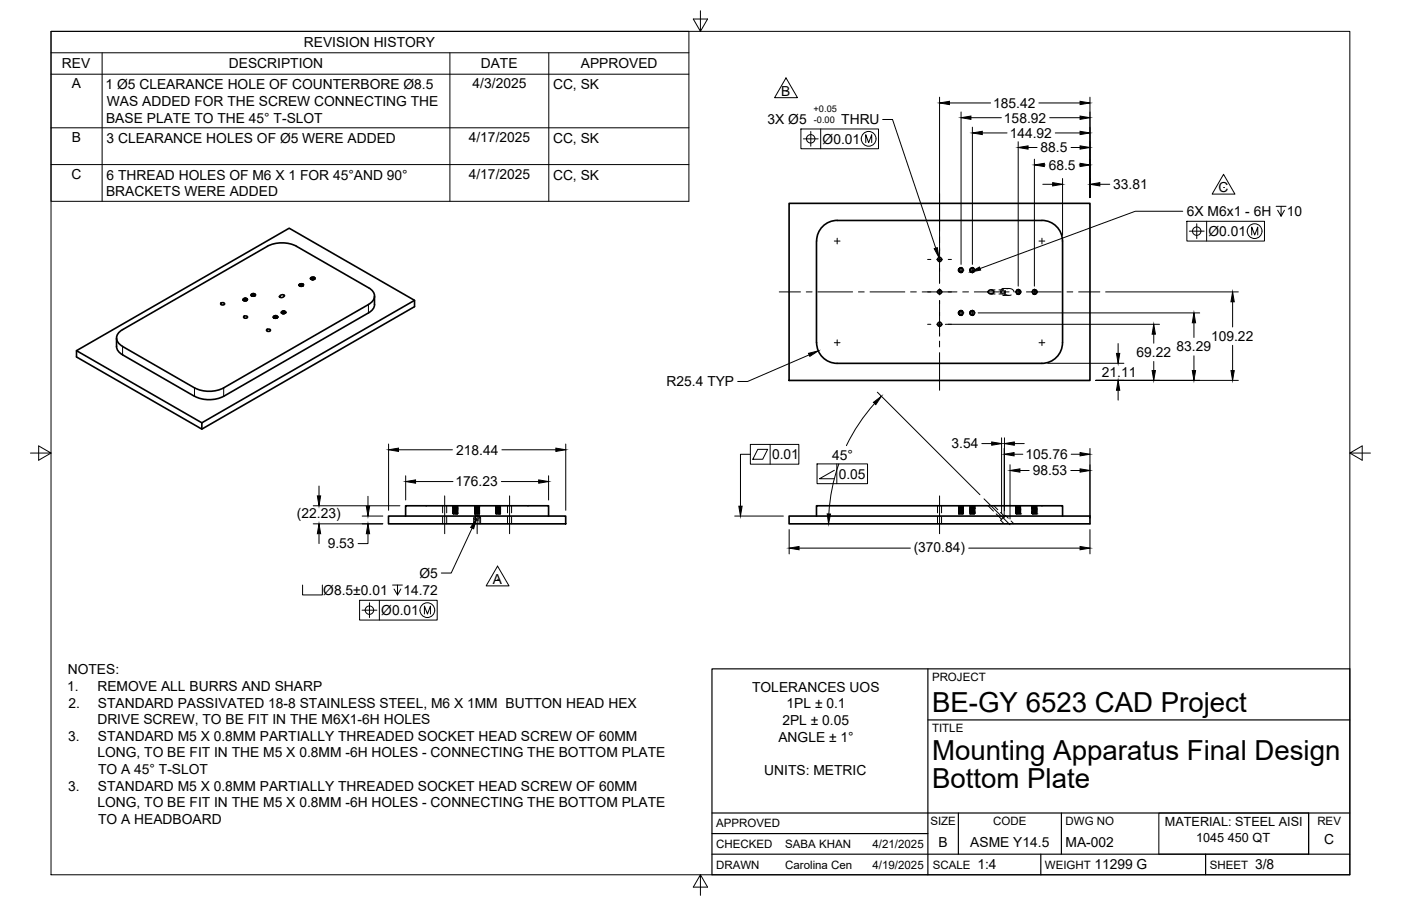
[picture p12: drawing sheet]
<svg xmlns="http://www.w3.org/2000/svg" width="432mm" height="279mm" viewBox="0 0 432 279" stroke-linecap="round" stroke-linejoin="round" font-family="sans-serif">
<defs><g id="words">
<g font-size="8.5">
<text x="287.3" y="219.5">BE-GY 6523 CAD Project</text>
<text x="287.3" y="234.5">Mounting Apparatus Final Design</text>
<text x="287.3" y="243.1">Bottom Plate</text>
</g>
<g font-size="4.3">
<text x="93.6" y="14.5">REVISION HISTORY</text>
<text x="19.1" y="21.1">REV</text>
<text x="70.5" y="21.1">DESCRIPTION</text>
<text x="148.2" y="21.1">DATE</text>
<text x="179" y="21.1">APPROVED</text>
<text x="22.2" y="27.2">A</text>
<text x="32.6" y="27.6">1 Ø5 CLEARANCE HOLE OF COUNTERBORE Ø8.5</text>
<text x="145.7" y="27.3">4/3/2025</text>
<text x="170.5" y="27.5">CC, SK</text>
<text x="240.8" y="29.6">B</text>
<text x="33" y="32.7">WAS ADDED FOR THE SCREW CONNECTING THE</text>
<text x="306.1" y="33.3">185.42</text>
<text x="32.7" y="37.8">BASE PLATE TO THE 45° T-SLOT</text>
<text x="236.6" y="38.3">3X Ø5</text>
<text x="259.3" y="38.3">THRU</text>
<text x="309.4" y="37.8">158.92</text>
<text x="22.1" y="43.7">B</text>
<text x="32.8" y="44.1">3 CLEARANCE HOLES OF Ø5 WERE ADDED</text>
<text x="144.5" y="43.8">4/17/2025</text>
<text x="170.5" y="44">CC, SK</text>
<text x="253.5" y="44.3">Ø0.01</text>
<text x="311.2" y="42.5">144.92</text>
<text x="320.7" y="47">88.5</text>
<text x="323.2" y="52.3">68.5</text>
<text x="22.1" y="55.1">C</text>
<text x="32.9" y="55.4">6 THREAD HOLES OF M6 X 1 FOR 45°AND 90°</text>
<text x="144.5" y="55.1">4/17/2025</text>
<text x="170.5" y="55.4">CC, SK</text>
<text x="343.1" y="58.3">33.81</text>
<text x="375.6" y="59.4">C</text>
<text x="32.7" y="60.5">BRACKETS WERE ADDED</text>
<text x="365.8" y="66.7">6X M6x1 - 6H</text>
<text x="396.6" y="66.7">10</text>
<text x="372.5" y="72.8">Ø0.01</text>
<text x="373.3" y="105.2">109.22</text>
<text x="350.3" y="110.2">69.22</text>
<text x="362.6" y="108.4">83.29</text>
<text x="205.5" y="119.1">R25.4 TYP</text>
<text x="339.6" y="116.2">21.11</text>
<text x="140.6" y="140.2">218.44</text>
<text x="238" y="141.6">0.01</text>
<text x="256.5" y="141.8">45°</text>
<text x="293.3" y="138.3">3.54</text>
<text x="316.1" y="141.6">105.76</text>
<text x="258.5" y="147.6">0.05</text>
<text x="318.3" y="146.6">98.53</text>
<text x="140.4" y="150">176.23</text>
<text x="91.5" y="159.8">(22.23)</text>
<text x="101" y="169.1">9.53</text>
<text x="281.6" y="170.1">(370.84)</text>
<text x="129.2" y="178.3">Ø5</text>
<text x="99.7" y="183.5">Ø8.5±0.01</text>
<text x="124.3" y="183.5">14.72</text>
<text x="151.9" y="180.2">A</text>
<text x="117.5" y="189.7">Ø0.01</text>
<text x="20.9" y="207.9">NOTES:</text>
<text x="20.7" y="213.1">1.</text>
<text x="30" y="213.1">REMOVE ALL BURRS AND SHARP</text>
<text x="231.8" y="213.4">TOLERANCES UOS</text>
<text x="21.1" y="218.2">2.</text>
<text x="30.2" y="218.2">STANDARD PASSIVATED 18-8 STAINLESS STEEL, M6 X 1MM BUTTON HEAD HEX</text>
<text x="242.4" y="218.5">1PL ± 0.1</text>
<text x="30" y="223.3">DRIVE SCREW, TO BE FIT IN THE M6X1-6H HOLES</text>
<text x="241.1" y="223.6">2PL ± 0.05</text>
<text x="21" y="228.5">3.</text>
<text x="30" y="233.6">LONG, TO BE FIT IN THE M5 X 0.8MM -6H HOLES - CONNECTING THE BOTTOM PLATE</text>
<text x="30.2" y="228.5">STANDARD M5 X 0.8MM PARTIALLY THREADED SOCKET HEAD SCREW OF 60MM</text>
<text x="239.9" y="228.7">ANGLE ± 1°</text>
<text x="30.2" y="238.7">TO A 45° T-SLOT</text>
<text x="235.6" y="238.9">UNITS: METRIC</text>
<text x="21" y="243.9">3.</text>
<text x="30.2" y="243.9">STANDARD M5 X 0.8MM PARTIALLY THREADED SOCKET HEAD SCREW OF 60MM</text>
<text x="30" y="249">LONG, TO BE FIT IN THE M5 X 0.8MM -6H HOLES - CONNECTING THE BOTTOM PLATE</text>
<text x="30.2" y="254.1">TO A HEADBOARD</text>
<text x="289.3" y="261.2">B</text>
<text x="299.1" y="261.2">ASME Y14.5</text>
<text x="328.4" y="261.2">MA-002</text>
<text x="408.1" y="260.2">C</text>
<text x="301.2" y="268.1">1:4</text>
<text x="337.3" y="268.1">11299 G</text>
<text x="386.8" y="268.1">3/8</text>
</g>
<g font-size="3.9">
<text x="359" y="254.8">MATERIAL: STEEL AISI</text>
<text x="368.7" y="259.5">1045 450 QT</text>
</g>
<g font-size="3.5">
<text x="287.3" y="210.1">PROJECT</text>
<text x="287.3" y="225.8">TITLE</text>
<text x="220.7" y="255.2">APPROVED</text>
<text x="286.7" y="254.5">SIZE</text>
<text x="306.1" y="254.5">CODE</text>
<text x="328.4" y="254.5">DWG NO</text>
<text x="406" y="254.5">REV</text>
<text x="220.7" y="261.5">CHECKED</text>
<text x="242" y="261.5">SABA KHAN</text>
<text x="268.9" y="261.5">4/21/2025</text>
<text x="220.7" y="267.9">DRAWN</text>
<text x="242" y="267.9">Carolina Cen</text>
<text x="268.9" y="267.9">4/19/2025</text>
<text x="287.5" y="267.9">SCALE</text>
<text x="322.1" y="267.9">WEIGHT</text>
<text x="372.9" y="267.9">SHEET</text>
</g>
<g font-size="2.8">
<text x="250.8" y="34.4">+0.05</text>
<text x="250.8" y="37.8">-0.00</text>
</g>
</g></defs>
<g fill="none" stroke="#000" stroke-width=".31">
<path d="M15.7 9.7h400.3v260.1h-400.3zM15.7 9.7h196.6v52.4h-196.6zM15.7 16.3h196.6M31.5 16.3v45.8M138.7 16.3v45.8M169.1 16.3v45.8M215.9 3.3v6.4l-2.2-3.8h4.4l-2.2 3.8M15.7 22.9h196.6M15.7 39.4h196.6M242.3 24l3.5 6.1h-7.1zM242.3 28.1h.1M246.8 39.8h24v6.1h-24z"/>
<path d="M252.9 39.8v6.1M272 36.9h3.1l13.3 39.6M289.6 30v57.3M292.6 31.8h12.7M296.2 34.5v47M299.3 36.3h9.3M299.7 39.2v42.3M320.2 31.8h12.7M323.5 36.3h9.4M335.9 30v30.9M15.7 50.8h196.6M247.6 42.8h4.6"/>
<path d="M249.9 40.5v4.6M266.8 44v-2.4l.9 2.4 1-2.4v2.4M302.7 41h7.7M313.8 43.7v44.5M316.9 45.5h2.7M318.8 49.1v39.1M321.4 56.8h3M321.9 50.9h.2M325.2 41h7.7M327.5 55.1v17.5M330.1 45.5h2.8M332.6 50.9h.3"/>
<path d="M339 56.8h3M377.1 53.8l3.5 6.1h-7zM377.1 57.8h.1M257.1 74.3h1.8M258 73.4v1.8M320.2 74.3h1.8M321.1 73.4v1.8M364.5 65.2h-14.6l-47.9 17.6M365.8 68.2h23.9v6.1h-23.9zM366.6 71.3h4.5M368.9 69v4.6M371.9 68.2v6.1"/>
<path d="M385.8 72.5v-2.5l.9 2.5 .9-2.5v2.5M393.3 63.6h3.1M394.8 63.6v3.1l-1-1.9M395.9 64.8l-1.1 1.9M113.6 93.9v2.6M240.2 90h6.5M248.5 90h1.8M252.1 90h10.7M264.6 90h1.8M268.1 90h10.8M280.6 90h1.8M284.2 90h10.7"/>
<path d="M285.9 80h1M288.7 80h1.8M289.6 89.1v1.8M289.6 92.7v11M292.2 80h1M295.3 96.5h1.8M295.3 83.3h1.8M295.5 96.7l.5 .5 .7-.2M295.5 83.5l.5 .6 .7-.3M296.2 82.4v1.8M296.2 95.6v1.8M296.7 90h1.8"/>
<path d="M296.8 96l-.8-.2-.6 .5M296.8 82.8l-.8-.2-.6 .5M298.8 96.5h1.8M298.8 83.3h1.8M299 96.7l.5 .5 .7-.2M299 83.5l.6 .6 .6-.3M299.7 82.4v1.8M299.7 95.6v1.8M300.2 96l-.6-.3-.6 .6M300.2 82.8l-.7-.2-.5 .5M300.3 90h10.7M301.5 96.5h68.3"/>
<path d="M305.4 90.7h1.3M305.4 89.4h1.3M307.9 90.7h1.2M307.9 89.4h1.2M308.9 89.5a.53 .53 0 0 1 .7 .6 .53 .53 0 0 1-.8 .3l-.1-.4zM309.5 90a1.51 1.51 0 0 0 2.2 1M309.8 89.6l.1 .5a.93 .93 0 0 1-.8 1h1.9M310.3 89.1h.1a1.54 1.54 0 0 1 2.1 .9M311 89h-1.9a1.14 1.14 0 0 0-.6 1.5M312.8 90h1.9M313.3 89.5l.7-.2 .5 .5M313.8 89.1v1.8"/>
<path d="M314.5 90.2l-.5 .6-.8-.2M316.4 90h10.7M318.3 89.5l.6-.2 .7 .5M318.8 89.1v1.8M319.6 90.2l-.6 .6-.7-.2M328.9 90h1.7M332.4 90h6.6M340.8 90h40.9M368 99.5v4.6M379.9 93.1v7.7M37.8 106.8v2.6M59.9 119.6v2.6"/>
<path d="M68.9 119.6v2.6M249.4 109.4l-19 8.2h-3M257.1 105.7h1.8M258 104.8v1.8M285.9 100h1M288.7 100h1.8M289.6 105.2v1.8M289.6 108.8v11.6M291.4 100h66M320.2 105.7h1.8M321.1 104.8v1.8M322.9 112h23.5"/>
<path d="M337.7 117.3h44M344.6 105.9v3.1M355.6 103.1v2.7M355.6 111.5v2.8M368 109.7v4.6M379.9 106.5v7.8M9.4 139.7h6.3l-3.8-2.2v4.4l3.8-2.2M119.8 136.9v20.5M122.8 138.7h16.6M154.7 138.7h16.6M174.4 136.9v20.5M231.3 137.1h14.9v6.1h-14.9z"/>
<path d="M233.6 138.6h3l-1.5 3h-3.1zM237.4 137.1v6.1M269.6 124.4a55.6 55.6 0 0 0-8.7 13M270.4 120.9l31.6 31.7M302.6 136.8h3M308.7 135v23.3M309.5 138.3v21.5M309.6 135v22.5M312.6 136.8h3.1M335.9 138.3v21.5M344.6 120.4v3M416 139.7l3.8 2.2v-4.4l-3.8 2.2h6.4"/>
<path d="M96.5 156h26.8M98.3 149.9v3M111.6 159.2h6.4M113.4 153.1v3M125 146.7v7.5M128.1 148.5h11.5M136.4 156v2.2M136.4 159.4v2.1M137.1 152.9v11.7M137.7 156v2.2M137.7 159.4v2.1M139.6 156v.1"/>
<path d="M139.6 156.3h.1M139.6 156.8h.1M139.6 157v.1M139.6 157.1l.1 .3M139.6 157.5v.1M139.6 157.8h.1M139.6 158v.1M139.6 158.1l.1 .3M139.6 157.8v.2M139.6 157.6v.2M139.6 156.8v.2M139.6 156.3l.1 .1"/>
<path d="M139.6 156.1h.1M139.6 158.3l1.5 .1-.8 .1M139.7 156h-.1M139.7 156.5l1.4 .2h-1M139.7 156.4l-.1 .4M139.7 156.2l-.1 .1M139.7 157.4l-.1 .1M139.7 156.1v.1M139.7 156.4h.1M139.7 158.4v.1M139.8 156.8l1.3 .1-1 .1M139.8 156.2l1.2 .1-1.3 .1"/>
<path d="M139.8 156.5l-.2 .1 1.5 .1h-.6M139.8 156l1.2 .1h-.2M139.9 158.3l-.2 .1 1.1 .1M139.9 156.3h-.3l1.5 .1-.5 .1M139.9 158l1.1 .1-1.2 .1M140 157.7l1 .1-1.2 .1M140 156.6h-.3l1.3 .2h-.8M140 156.9l-.3 .1 1.4 .2-1.5 .1M140 158.3h-.4l1.5 .1-.4 .1M140.1 158h-.5l1.5 .2h-.3M140.1 156h-.5l1.5 .1M140.2 156.8l.9 .1-1.4 .1"/>
<path d="M140.3 156.2l-.7 .1 1.4 .1M140.4 157.3h.6l-1.3 .2h.6M140.4 157h.6l-1.3 .1 .6 .1M140.5 157.3l-.8 .1 1.3 .1h-.4M140.5 157.6l-.8 .1 1.3 .1-.3 .1M140.5 156l-.9 .1h1.1M140.5 158l-.9 .1 1.4 .1M140.6 157.7l-1 .1 1.3 .1M140.7 157.1l.4 .1-1.5 .1h.3M140.7 157.4h.4l-1.5 .1 .4 .1M140.8 156l-1.1 .1M140.9 156.5l-1.2 .2 1 .1"/>
<path d="M140.9 156.2l-1.2 .2 1 .1M140.9 158l-1.2 .1 1.1 .1M141 158.3l-1.2 .2M141 157.8l.1 .4M141 158.3l.1 .1M141 157.7l-1.4 .1 .9 .1M141 156l.1 .1M141.1 157.4l-1.5 .1 .8 .1M141.1 158.4l-1.4 .1M141.1 156.2h.1M141.1 156.4h.1M141.1 156.7h.1"/>
<path d="M141.1 156.7v.5M141.1 157.2h.1M141.1 157.4h.1M141.1 157.6v.1M141.1 158.2h.1M141.1 158.4h.1M141.1 156.2v.2M141.1 156.4v.3M141.1 157.2v.2M141.1 157.4v.2M141.1 157.7l-.1 .1M141.1 158.2l-.1 .1"/>
<path d="M146 159.7v.1a1.15 1.15 0 0 0 1.5 .6M146 159.7v1.8M146.3 157.7l1.5 .1-.9 .1M146.3 156.2h.1M146.3 156.4h.1M146.3 156.7h.1M146.3 157.2h.1M146.3 157.4h.1M146.3 157.6v.1M146.3 158.2h.1M146.3 158.2l.1 .1M146.3 157.4l.1 .1"/>
<path d="M146.3 157.2l.1 .1M146.3 156.7l.1 .1M146.3 156.4l.1 .1M146.3 156.2l.1 .1M146.3 157.4l1.5 .1-.8 .1M146.4 156v2.2l1.4-.1-.9-.1M146.4 158.3l-.1 .1h1.4l-.2-.1M146.4 158.3l1.1 .2M146.4 156.8v.2M146.4 157.8v.2M146.4 156.1h-.1M146.4 156.3l-.1 .1"/>
<path d="M146.4 156.6l-.1 .1M146.4 157.1l-.1 .1M146.4 157.3l-.1 .1M146.4 157.6h-.1M146.4 158.1l-.1 .1M146.4 158.4v3.1M146.5 158l1.2 .1-1.2 .1M146.5 156.2l1.2 .2-1.1 .1M146.5 159.4a.54 .54 0 0 1 .8-.2 .54 .54 0 0 1 .1 .9l-.8-.1zM146.5 156.5l1.2 .2-1 .1M146.6 156l1.1 .1M146.6 158.5h.9"/>
<path d="M146.6 159l.3-.1a1.04 1.04 0 0 1 1.2 .8v1.8M146.7 157.4h-.4l1.5 .1-.4 .1M146.7 157.1l-.4 .1 1.5 .1h-.4M146.8 157.7l1 .1-1.3 .1M146.9 156l.9 .1h-1.1M146.9 157.6l.8 .1-1.3 .1 .3 .1M146.9 157.3l.8 .1-1.3 .1h.4M147 157h-.6l1.3 .1-.6 .1M147 157.3h-.6l1.3 .1-.5 .1M147.1 156.2l.7 .1-1.5 .1M147.1 156.7v7.9M147.2 156.8l-.9 .1 1.4 .1"/>
<path d="M147.3 156h.5l-1.5 .1M147.3 158h.5l-1.5 .2h.3M147.3 156.9l.4 .1-1.4 .2h1.4M147.3 158.3h.5l-1.5 .1 .3 .1M147.4 156.6h.3l-1.3 .2h.8M147.4 157.7l-1 .1 1.2 .1M147.4 158l-1 .1 1.2 .1M147.5 156.3h.3l-1.5 .1 .4 .1M147.5 156.5h.3l-1.5 .2h.5M147.5 156l-1.1 .1h.2M147.6 156.2l-1.2 .1 1.3 .1M147.6 156.8l-1.3 .1 1 .1"/>
<path d="M147.7 156.1l.1-.1v2.3l-1.5 .1 .7 .1M147.7 158.5h-.2M147.7 156.7v.2M147.7 157v.1M147.7 157.7v.2M147.7 157.9v.2M147.7 156.2l.1 .1M147.7 157.5h.1M147.7 158.4v3.1M147.7 156.5l-1.4 .2h.9M147.8 156.3v.2M147.8 156.5l-.1 .1"/>
<path d="M147.8 157.3l-.1 .1M147.8 157.6h-.1M147.8 158.3l-.1 .1M147.8 156v.1M147.8 156.3h.1M147.8 156.5h.1M147.8 156.8h.1M147.8 157v.1M147.8 157.3h.1M147.8 157.5v.1M147.8 157.8h.1M147.8 158v.1"/>
<path d="M147.8 158.3h.1M152.8 156v.1M152.8 156.3h.1M152.8 156.8h.1M152.8 157v.1M152.8 157.3l.1 .1M152.8 157.5v.1M152.8 157.8h.1M152.8 158v.1M152.8 158.3l.1 .1M152.8 158.1v.2M152.8 157.8v.2"/>
<path d="M152.8 157.6v.2M152.8 157.1v.2M152.8 156.8v.2M152.8 156.3l.1 .1M152.8 156.1h.1M152.8 158.3l1.5 .1-.8 .1M152.8 156h.1M152.9 156.5l1.4 .2h-1M152.9 157.4l-.1 .1M152.9 156.1v.1M152.9 156.4h.1M152.9 158.4v.1"/>
<path d="M152.9 156.4l-.1 .4M152.9 156.2l-.1 .1M153 156.8l1.3 .1-1 .1M153 156.2l1.2 .1-1.3 .1M153 156.5l-.2 .1 1.5 .1h-.5M153.1 156l1.1 .1h-.3M153.1 158.3l-.2 .1 1.1 .1M153.1 156.3h-.3l1.5 .1-.5 .1M153.1 158l1.1 .1-1.2 .1M153.2 157.7l1 .1-1.2 .1M153.2 156.6h-.3l1.3 .2h-.8M153.2 158.3h-.4l1.5 .1-.4 .1"/>
<path d="M153.2 156.9l-.3 .1 1.4 .2-1.5 .1M153.3 158h-.5l1.5 .2h-.3M153.3 156h-.5l1.5 .1M153.4 156.8l.9 .1-1.5 .1M153.5 156.2l-.7 .1 1.4 .1M153.6 157.3h.6l-1.3 .1 .5 .1M153.6 157h.6l-1.3 .1 .6 .1M153.7 157.3l-.8 .1 1.3 .1h-.4M153.7 157.6l-.8 .1 1.3 .1-.4 .1M153.7 158l-.9 .1 1.4 .1M153.7 156l-.9 .1h1.1M153.8 157.7l-1 .1 1.3 .1"/>
<path d="M153.8 157.1l.5 .1-1.5 .1h.3M153.9 157.4h.4l-1.5 .1 .4 .1M154 156l-1.1 .1M154.1 156.5l-1.2 .2 1 .1M154.1 156.2l-1.2 .2 1 .1M154.1 158l-1.2 .1 1.1 .1M154.2 158.3l.1 .1-1.4 .1M154.2 158.3l-1.1 .2M154.2 157.8l.1 .1M154.2 157.7l-1.4 .1 .9 .1M154.2 156l.1 .1M154.3 157.4l-1.5 .1 .8 .1"/>
<path d="M154.3 156.2v.2M154.3 156.4v.5M154.3 156.9v.5M154.3 157.4v.2M154.3 157.7l-.1 .1M154.3 157.9l-.1 .4M154.3 156.2h.1M154.3 156.4h.1M154.3 156.7h.1M154.3 156.9h.1M154.3 157.2h.1M154.3 157.4h.1"/>
<path d="M154.3 157.6v.1M154.3 157.9h.1M154.3 158.2h.1M154.3 158.4h.1M154.5 148.5h11.5M156.4 156v2.2M156.4 159.4v2.1M157.1 152.9v11.7M157.7 156v2.2M157.7 159.4v2.1M169.1 146.7v7.5M226.4 159.2h15"/>
<path d="M231.3 140.1h-3.1v16M251.8 143.1h15.6v6.1h-15.6zM257.2 145l-4.6 2.6h4.6M257.9 143.1v6.1M258.5 143.1a55.6 55.6 0 0 0-3 15.4M288.9 156v2.2M288.9 159.4v2.1M289.6 152.9v11.7M290.2 156v2.2M290.2 159.4v2.1M295.4 158l1.6 .1-1.5-.1M295.4 158.5h.1"/>
<path d="M295.4 156v.5M295.4 156.5h.1M295.4 156.7h.1M295.4 157h.1M295.4 157.2h.1M295.4 157.5h.1M295.4 157.7h.1M295.4 158h.1M295.4 157.5v.2M295.4 157.8v.2M295.4 158l.2 .1M295.4 157.2v.3"/>
<path d="M295.4 157l.2 .1M295.4 156.7v.3M295.4 156.5v.2M295.4 156l1.6 .1h-.6M295.4 156l1.6 .1-.6 .1M295.6 158.1l-.2 .4M295.6 157.1l-.2 .1M295.6 156.1h.1M295.6 157.1h.1M295.6 158.1h.1M295.6 156.6l1.2 .1-1.1 .1M295.7 157.7l1.1 .1-1.2 .1"/>
<path d="M295.7 158.3l1.1 .2h-1.4M295.7 156.1l1.1-.1-1.2 .1h.3M295.9 157.7h-.5l1.6 .1-.4 .1M295.9 156.4l1.1-.1h-1.4l1.4 .1h-1M295.9 157.7h-.5l1.6 .2h-.4M295.9 158.3l-.3 .1h1.4M296 158.3h1l-1.4 .2 1.4-.1-1.1-.1M296 157.3h-.4l1.2 .1-.7 .1M296 156.6l-.4 .1 1.2 .1h-.6M296.1 156.5l.9 .1-1.5 .1M296.1 157h.7l-1.2 .1 .4 .1M296.1 156.5l.9 .1-1.6 .1"/>
<path d="M296.2 157.6l.6 .1-1.2 .1 .4 .1M296.4 157.4l-1 .1 1.5 .1M296.4 157.4l-1 .1 1.4 .1M296.4 158l-.8 .1 1.2 .1h-.2M296.4 156.5l-.8-.1 1.2-.1h-1.2l1.1 .2M296.5 157.3l-.9 .1 1.1 .1M296.6 156.8h.4l-1.6 .2 1.6-.1-.4-.1M296.7 156.9l-1.1 .2 .9 .1M296.7 158l-1.1 .1 .9 .1M296.8 157.8l.2 .3M296.8 157.5l.2 .1M296.8 156l.2 .1"/>
<path d="M296.8 156.8h.2M296.8 156.7v.1M296.8 157.4v.1M296.8 157.7v.1M296.8 157.1l-1.4 .1 1 .1M296.9 157.1l-1.5 .1 1 .1M297 156.1h.1M297 156.3v.1M297 156.4l-.2 .3M297 156.8v.1M297 157.1h.1M297 157.4h.1"/>
<path d="M297 157.6h.1M297 158.1h.1M297 158.3v.1M297 156.1v.2M297 156.9v.2M297 157.1v.3M297 157.4l-.2 .1M297 157.6l-.2 .1M297 158.1v.2M298.9 158l1.6 .1-.9 .1M298.9 158.5h.1M298.9 156v.5"/>
<path d="M298.9 156.5h.1M298.9 156.7h.1M298.9 157h.1M298.9 157.2h.1M298.9 157.5h.1M298.9 157.7h.1M298.9 158h.1M298.9 157.5v.2M298.9 158l.2 .1M298.9 157.8v.2M298.9 157.2v.3M298.9 157l.2 .1"/>
<path d="M298.9 156.7v.3M298.9 156.5v.2M299 156l1.5 .1h-.6M299 156l1.5 .1-.6 .1M299 156.7l1.5-.1h-1.4l1.2 .2h-.6M299 158l1.5 .1-.9 .1M299.1 158.1l-.2 .4M299.1 157.1l-.2 .1M299.1 156.1h.1M299.1 157.1h.1M299.1 158.1h.1M299.1 158.5l1.4-.2h-1.1l1.1 .1z"/>
<path d="M299.1 156.6l1.2 .1-1.2 .1M299.1 157.7l1.2 .1-1.2 .1M299.2 156.3h1.3l-1 .1h1l-1.4-.1M299.2 158.3l1.1 .2h-1.3M299.2 156.1l1.1-.1-1.2 .1h.3M299.4 157.7h-.5l1.6 .2-1.6-.1 .5-.1M299.4 157h-.5l1.6-.2-1.6 .2h.5M299.4 158.3l-.3 .1h1.4M299.5 157.3h-.4l1.2 .1-.7 .1M299.6 156.5l.9 .1-1.6 .1M299.6 157h.7l-1.2 .1 .4 .1M299.7 157.6l.6 .1-1.2 .1 .5 .1"/>
<path d="M299.8 157.4l-.9 .1 1.5 .1-1.5-.1 1-.1M299.9 157.3l-1-.1 1.5-.1-1.5 .1 .9 .1M299.9 158l-.8 .1 1.2 .1h-.2M300 157.3l-.9 .1 1.2 .1h-.1M300 156.2l-.9 .1 1.1 .2M300.1 156.2l.2 .1-1.2 .1 .8 .1M300.2 156.9l.1 .1-1.2 .1 .9 .1M300.2 158l-1.1 .1 .9 .1M300.3 157.8l.2 .3M300.3 156l.2 .1M300.3 156.8h.2M300.3 157.5l.2 .1"/>
<path d="M300.3 156.7v.1M300.3 157.4v.1M300.3 157.7v.1M300.5 156.1h.1M300.5 156.3v.1M300.5 156.4l-.2 .3M300.5 156.8v.1M300.5 157.1h.1M300.5 157.4h.1M300.5 157.6h.1M300.5 158.1h.1M300.5 158.3v.1"/>
<path d="M300.5 156.1v.2M300.5 156.9v.2M300.5 157.1v.3M300.5 157.4l-.2 .1M300.5 157.6l-.2 .1M300.5 158.1v.2M303.3 153.8l8 8M304.5 156l1.7 1.6M306.3 156l1.2 1.2M307 158.5l1.7 1.6M308.4 158l1.2 1.2M310.8 159.8l-.9-.9-1.5 1.5 1.1 1.1"/>
<path d="M311.3 143.3v16.8M312.5 140.1h2.8M313 156.3h1.4zM313 158.3l1.4 .2-1.4-.1 1-.1zM313 158.4l.4 .1M313 156.1h.1M313 156.3v.1M313 156.4l.2 .3M313 156.8v.1M313 157.1h.1M313 157.4h.1M313 157.6h.1"/>
<path d="M313 158.1h.1M313 158.3v.1M313 157.1v.3M313 158.1v.2M313 157.6l.2 .1M313 157.4l.2 .1M313 156.9v.2M313 156.1v.2M313.2 157.8l-.2 .3M313.2 156.8h-.2M313.2 156l-.2 .1M313.2 157.5l-.2 .1"/>
<path d="M313.2 156.7v.1M313.2 157.4v.1M313.2 157.7v.1M313.3 156.5l1.1-.2h-1.2l1.2 .1-.8 .1M313.3 158l1.1 .1-.9 .1M313.3 156.9l1.1 .2-.9 .1M313.4 156.8h-.4l1.6 .2h-.5M313.4 158.5h1.2M313.4 156.8l-.4 .1 1.6 .1h-.5M313.5 157.3l.9 .1-1.1 .1M313.6 158l.8 .1-1.2 .1h.2M313.6 157.3l1-.1-1.4-.1 1.4 .1-1 .1"/>
<path d="M313.6 156.1h-.6l1.6-.1-1.6 .1 .6 .1M313.6 157.4l1 .1-1.5 .1 1.5-.1-1-.1M313.8 157.6l-.6 .1 1.2 .1-.4 .1M313.9 156.5l-.9 .1 1.6 .1M313.9 157h-.7l1.2 .1-.4 .1M313.9 156.5l-.9 .1 1.5 .1M314 156.6l.4 .1-1.2 .1h.6M314 157.3h.4l-1.2 .1 .7 .1M314.1 158.3l.3 .1-1 .1M314.1 157.7h.5l-1.6 .2h.4M314.1 157.7h.5l-1.6 .1 .4 .1M314.3 158.3l-1.1 .1 .2 .1"/>
<path d="M314.3 156.1l-1.1-.1 1.2 .1h-.3M314.3 157.7l-1.1 .1 1.2 .1M314.3 145.1h2.9M314.4 156.6l-1.2 .1 1.1 .1M314.4 158.1l.2 .4M314.4 157.1l.2 .1M314.4 156.1h.1M314.4 157.1h.1M314.4 158.1h.1M314.5 158l-1.5 .1 .9 .1M314.6 158l-1.6 .1 .9 .1M314.6 158.5h.1"/>
<path d="M314.6 156v.5M314.6 156.5h.1M314.6 156.7h.1M314.6 157h.1M314.6 157.2h.1M314.6 157.5h.1M314.6 157.7h.1M314.6 158h.1M314.6 156.5v.2M314.6 156.7v.3M314.6 157l-.2 .1M314.6 157.2v.3"/>
<path d="M314.6 157.5v.2M314.6 157.8v.2M314.6 158l-.2 .1M318 156.1l1.6-.1zM318 158.3l1.4 .2-1.4-.1 1-.1zM318 156.1h.1M318 156.3v.1M318 156.6h.1M318 156.8v.1M318 157.1h.1M318 157.4h.1M318 157.6h.1"/>
<path d="M318 157.8v.1M318 158.1h.1M318 158.3v.1M318.1 157.9v.5l.3 .1M318.1 157.6l.1 .1M318.1 156.6l.1 .1M318.1 156.4v.2M318.2 156.8v.7M318.2 156l-.1 .3M318.2 157.5l-.1 .1M318.2 157.8h-.1M318.2 156.7v.1"/>
<path d="M318.2 157.4v.1M318.2 157.7v.1M318.3 156.5l1.1-.2h-1.2l1.2 .1-.8 .1M318.3 158l1.1 .1-.9 .1M318.3 156.9l-.1 .1 1.2 .1-.9 .1M318.4 156.8h-.4l1.6 .2h-.5M318.4 158.5h1.2M318.4 156.8l-.4 .1 1.6 .1h-.5M318.5 157.3l.9 .1-1.2 .1h.1M318.6 158l.8 .1-1.2 .1h.2M318.6 157.3l1-.1-1.4-.1 1.4 .1-1 .1M318.7 157.4l.9 .1-1.5 .1 1.5-.1-1-.1"/>
<path d="M318.8 157.6l-.6 .1 1.2 .1-.4 .1M318.9 156.5l-.9 .1 1.6 .1M318.9 157h-.7l1.2 .1-.4 .1M318.9 156.5l-.9 .1 1.5 .1M319 156.6l.4 .1-1.2 .1h.6M319 157.3h.4l-1.2 .1 .7 .1M319.1 158.3l.3 .1-1 .1M319.1 157.7l.5 .1-1.6 .1h.4M319.2 157.7h.4l-1.6 .1 .4 .1M319.3 158.3l-1.1 .1 .2 .1M319.3 156.1l-1.1-.1 1.2 .1h-.3M319.3 156.3h-1.3l1 .1h-1l1.4-.1"/>
<path d="M319.3 157.7l-1.1 .1 1.2 .1M319.4 156.6l-1.2 .1 1.1 .1M319.4 158.1l.2 .4M319.4 157.1l.2 .1M319.4 156.1h.1M319.4 157.1h.1M319.4 158.1h.1M319.5 158l-1.5 .1 .9 .1M319.6 158l-1.6 .1 .9 .1M319.6 158.5h.1M319.6 156v.5M319.6 156.5h.1"/>
<path d="M319.6 156.7h.1M319.6 157h.1M319.6 157.2h.1M319.6 157.5h.1M319.6 157.7h.1M319.6 158h.1M319.6 156.5v.2M319.6 156.7v.3M319.6 157l-.2 .1M319.6 157.2v.3M319.6 157.5v.2M319.6 157.8v.2"/>
<path d="M319.6 158l-.2 .1M330 145.1h2.9M330.2 140.1h2.7M96.5 161.5h21.5M98.3 164.6v3M113.4 164.6v3h-3M145.5 162.9l-6.4 13.8h-3.1M153.4 174.6l3.5 6.1h-7.1zM153.4 178.6h.1M243.2 163.3v7.5M246.3 169h34.3M298.6 169h34.3"/>
<path d="M311.6 160.7l.9 .8M335.9 163.3v7.5M93.3 180.4v3.1h6.1v-3.1M110.8 185.1h23.9v6.1h-23.9zM111.6 188.2h4.6M113.9 185.9v4.6M116.9 185.1v6.1M121 180.4h3M122.5 180.4v3.1l-1-1.8M123.5 181.7l-1 1.8M130.8 189.4v-2.5l.9 2.5 1-2.5v2.5M357.2 250.7h46.1v12.7h-46.1z"/>
<path d="M215.9 269.8l2.2 3.8h-4.4l2.2-3.8v6.3"/>
<circle cx="249.9" cy="42.8" r="1.3"/>
<circle cx="267.7" cy="42.8" r="2.28"/>
<circle cx="368.8" cy="71.3" r="1.3"/>
<circle cx="386.7" cy="71.3" r="2.28"/>
<circle cx="113.9" cy="188.2" r="1.3"/>
<circle cx="131.7" cy="188.2" r="2.28"/>
</g>
<g fill="none" stroke="#000" stroke-width=".51">
<path d="M243.2 62.7h92.7v54.6h-92.7zM251.7 74.3v31.4M251.7 74.3a6.3 6.3 0 0 1 6.3-6.3h63.1a6.4 6.4 0 0 1 6.4 6.3v31.4a6.4 6.4 0 0 1-6.4 6.4h-63.1a6.4 6.4 0 0 1-6.3-6.4M68.2 93.4l.6-.1 .4 .5-.7 .3-.5-.3zM75 92.6l.5-.2 .7 .2M75 92.6l.4-.2 .7 .2M75.1 92.7h.9zM75.2 97.5l.6-.1 .5 .5-.8 .2-.4-.2zM75.4 92.2h.3M75.4 92.4h.3M75.4 92.6h.3M75.4 92.8h.3"/>
<path d="M75.6 92l.6 .4M75.6 92a.46 .46 0 0 0-.5 .1 .46 .46 0 0 0-.1 .5M75.6 92l.5 .1 .1 .3M75.7 92h-.4M76.2 92.4l-.3 .3-1-.1M76.2 92.4a.62 .62 0 0 1-.6 .4 .62 .62 0 0 1-.5-.5l.5-.2 .6 .4a.83 .83 0 0 0-1.2 0M77.5 91.1l.4-.2 .7 .2zM77.6 91.2h.9M77.7 90.6h.5M77.9 90.8h.3M77.9 91h.3M77.9 91.2h.3"/>
<path d="M77.9 91.3h.2M78 90.6a.41 .41 0 0 0-.6 .1 .41 .41 0 0 0 .3 .6M78 90.6a.46 .46 0 0 1 .7 .4 .46 .46 0 0 1-.7 .3l-.4-.1a.57 .57 0 0 1 .5-.6 .57 .57 0 0 1 .6 .4 .79 .79 0 0 0-1.2 .1M78 90.6a.46 .46 0 0 1 .6 .2 .46 .46 0 0 1-.2 .6 .46 .46 0 0 1-.6-.2l.6 .1M84.4 97.9l.6-.2 .5 .2zM84.5 98h.8M84.7 97.6h.4M84.7 97.8h.4M84.7 98h.4M84.8 98.1h.2M84.9 97.3l.5 .2 .2 .2M85.1 97.4h-.5"/>
<path d="M85.6 97.7a.67 .67 0 0 0-.7-.3 .67 .67 0 0 0-.6 .5l.3 .2M85.6 97.7l-.4 .4h-.6h.7M85.6 97.7a.63 .63 0 0 1-.7 .5 .63 .63 0 0 1-.5-.5l.5-.2 .7 .3a.86 .86 0 0 0-1.3 .1M86.3 91.2l.5-.3 .8 .1a.75 .75 0 0 1-.6 .7 .75 .75 0 0 1-.8-.3zM86.7 96.2l.2-.1a.55 .55 0 0 1 .7-.2 .55 .55 0 0 1 .2 .7l-.3 .1a.6 .6 0 0 1-.8-.5zM86.8 96.4a.78 .78 0 0 1 1.2 0M86.8 96.5l.5-.2 .6 .2M86.8 96.5l.6-.1 .5 .1M86.9 96.6h.9M87 96.6h.8M87.2 96.2h.3M87.2 96.4h.3"/>
<path d="M87.2 96.6h.3M87.2 96.7h.3M87.4 95.9l.6 .3a.57 .57 0 0 1-.6 .5 .57 .57 0 0 1-.6-.5l.7-.1 .5 .3M87.5 95.9l-.4 .1M92.2 87.9a.68 .68 0 0 1 .7-.3 .68 .68 0 0 1 .5 .5 .85 .85 0 0 0-1.2-.1l.6-.1 .6 .2M92.2 87.9l.7-.2 .5 .4M92.2 87.9l.2 .3 .5 .1M92.3 88.1l1 .1M92.4 88.2h.9M92.5 88.2l.6 .1M92.6 87.7h.3M92.6 87.9h.3"/>
<path d="M92.6 88.1h.3M92.7 88.3h.2M93.2 87.5l.3 .3M93.2 87.5h-.7l-.3 .4M93.2 87.5a.42 .42 0 0 1 .3 .6 .42 .42 0 0 1-.6 .2M95.7 85.9l.7-.3 .6 .4M95.7 85.9l.2 .2 .5 .2M95.8 86a.85 .85 0 0 1 1.1 .1M96.1 86.2h.5M96.1 85.6h.4M96.1 85.9h.4M96.1 86h.4"/>
<path d="M96.2 86.2l.2 .1M96.7 85.5a.42 .42 0 0 1 .3 .6 .42 .42 0 0 1-.6 .2M96.8 86.1h-1l1 .1M97 85.7l-.8-.2-.5 .4a.7 .7 0 0 1 .7-.3 .7 .7 0 0 1 .6 .5 .83 .83 0 0 0-1.3-.1M113.6 93.9l-44.6 25.7a10 10 0 0 1-9 0l-22.2-12.8M113.6 88.7l-22.2-12.7a10 10 0 0 0-9 0l-44.6 25.7a2.72 2.72 0 0 0-1.9 2.5 2.72 2.72 0 0 0 1.9 2.6M113.6 88.7a2.72 2.72 0 0 1 1.8 2.6 2.72 2.72 0 0 1-1.8 2.6M115.4 91.3v3.1l-.4 .9-.9 .8-45.2 26.1a10.1 10.1 0 0 1-8.9 0l-22.8-13.1-.8-.9-.4-.9-.1-3.1M127.8 92.6l-65.6 37.8v1.9l-38.6-22.2v-2l65.5-37.7 38.7 22.2v2l-65.6 37.7M295.4 96.3a.7 .7 0 0 1 1.2-.3 .63 .63 0 0 0-.9 .1 .63 .63 0 0 0 0 .8 .63 .63 0 0 0 .9 .1 .72 .72 0 0 1-1.2-.3M295.4 83.1a.72 .72 0 0 1 1.2-.3 .63 .63 0 0 0-.9 .1 .63 .63 0 0 0 0 .8 .63 .63 0 0 0 .9 .1 .72 .72 0 0 1-1.2-.3M295.5 96.3v.4"/>
<path d="M295.5 83.1v.4M296.6 96l.2 .5-.2 .5M296.6 82.8l.2 .5-.2 .5M299.1 96l.5-.2 .5 .2a.63 .63 0 0 0-.9 .1 .63 .63 0 0 0 0 .8 .63 .63 0 0 0 .9 .1 .68 .68 0 0 1-1 0 .68 .68 0 0 1 0-1zM299.1 82.8l.5-.2 .5 .2a.63 .63 0 0 0-.9 .1 .63 .63 0 0 0 0 .8 .63 .63 0 0 0 .9 .1 .68 .68 0 0 1-1 0 .68 .68 0 0 1 0-1zM300.1 82.8l.2 .5-.2 .5M300.1 96l.2 .5-.2 .5M304.8 89.6a.76 .76 0 0 1 1.1-.2 .76 .76 0 0 1 .2 1.1 .76 .76 0 0 1-1.1 .1 .76 .76 0 0 1-.2-1zM313.4 89.6a.69 .69 0 0 1 1-.1 .69 .69 0 0 1 0 1 .69 .69 0 0 1-1 0 .63 .63 0 0 0 .9 0 .63 .63 0 0 0 0-.9 .63 .63 0 0 0-.9 0zM313.4 89.5l-.2 .5 .2 .5M318.4 89.6a.7 .7 0 0 1 1-.1 .7 .7 0 0 1 0 1 .7 .7 0 0 1-1 0 .63 .63 0 0 0 .9 0 .63 .63 0 0 0 0-.9 .63 .63 0 0 0-.9 0zM318.4 89.5l-.2 .5 .2 .5"/>
<path d="M23.6 108.1l38.6 22.3M82.3 101.6l.6-.1 .5 .4-.8 .3-.5-.3zM119.7 159.2h54.6v2.3h-54.6zM125 159.2v-3.2h44.1v3.2M243.2 159.2h92.7v2.3h-92.7zM251.7 159.2v-3.2h75.8v3.2"/>
<circle cx="289.6" cy="80" r=".62"/>
<circle cx="289.6" cy="90" r=".62"/>
<circle cx="289.6" cy="100" r=".62"/>
</g>
<path d="M219.4 206.3h196.6v63.5h-196.6zM286 206.3v63.5M286 222h130M219.4 257.1h66.6M219.4 250.7h196.6M295.4 250.7v12.7M327.1 250.7v12.7M403.3 250.7v12.7M219.4 263.4h196.6M320.8 263.4v6.4M371.6 263.4v6.4" fill="none" stroke="#000" stroke-width=".36"/>
<g fill="#000" stroke="#000" stroke-width=".31">
<path d="M289.6 31.8l3-.6v1.1zM296.2 36.3l3.1-.5v1zM332.9 35.8l3 .5-3 .5zM332.9 31.2l3 .6-3 .5zM299.7 41l3-.5v1zM313.8 45.5l3.1-.5v1zM318.8 50.9l3.1-.5v1zM324.4 56.3l3.1 .5-3.1 .5zM332.9 50.4l3 .5-3 .5zM332.9 45l3 .5-3 .5zM332.9 40.5l3 .5-3 .5zM335.9 56.8l3.1-.5v1z"/>
<path d="M287.9 76.7l1-.3 .5 3zM299.2 83.9l2.7-1.6 .3 1zM368 96.5l.5 3h-1zM379.9 90l.5 3.1h-1zM249.2 109l3-.8-2.6 1.7zM344.1 109h1l-.5 3zM355.6 100l.5 3.1h-1zM355.1 114.3h1l-.5 3zM367.5 114.3h1l-.5 3zM379.4 114.3h1l-.5 3zM119.8 138.7l3-.5v1zM171.3 138.2l3.1 .5-3.1 .5z"/>
<path d="M269.2 124.1l2.5-1.9-1.8 2.6zM305.6 136.3l3.1 .5-3.1 .5zM309.5 140.1l3-.5v1zM309.6 136.8l3-.5v1zM332.9 139.6l3 .5-3 .5zM344.6 117.3l.5 3.1h-1zM97.8 152.9h1l-.5 3.1zM112.9 156.1h1l-.5 3.1zM125 148.5l3.1-.5v1zM166 148l3.1 .5-3.1 .5zM227.7 156.1h1l-.5 3.1zM255 158.5h1l-.6 3z"/>
<path d="M311.3 145.1l3-.5v1zM332.9 144.6l3 .5-3 .5zM98.3 161.5l.5 3.1h-1zM113.4 161.5l.5 3.1h-1zM146.8 160.1l-.8 3-.9-.5zM243.2 169l3.1-.5v1zM332.9 168.5l3 .5-3 .5z"/>
</g>
<use href="#words"/>
</svg>
